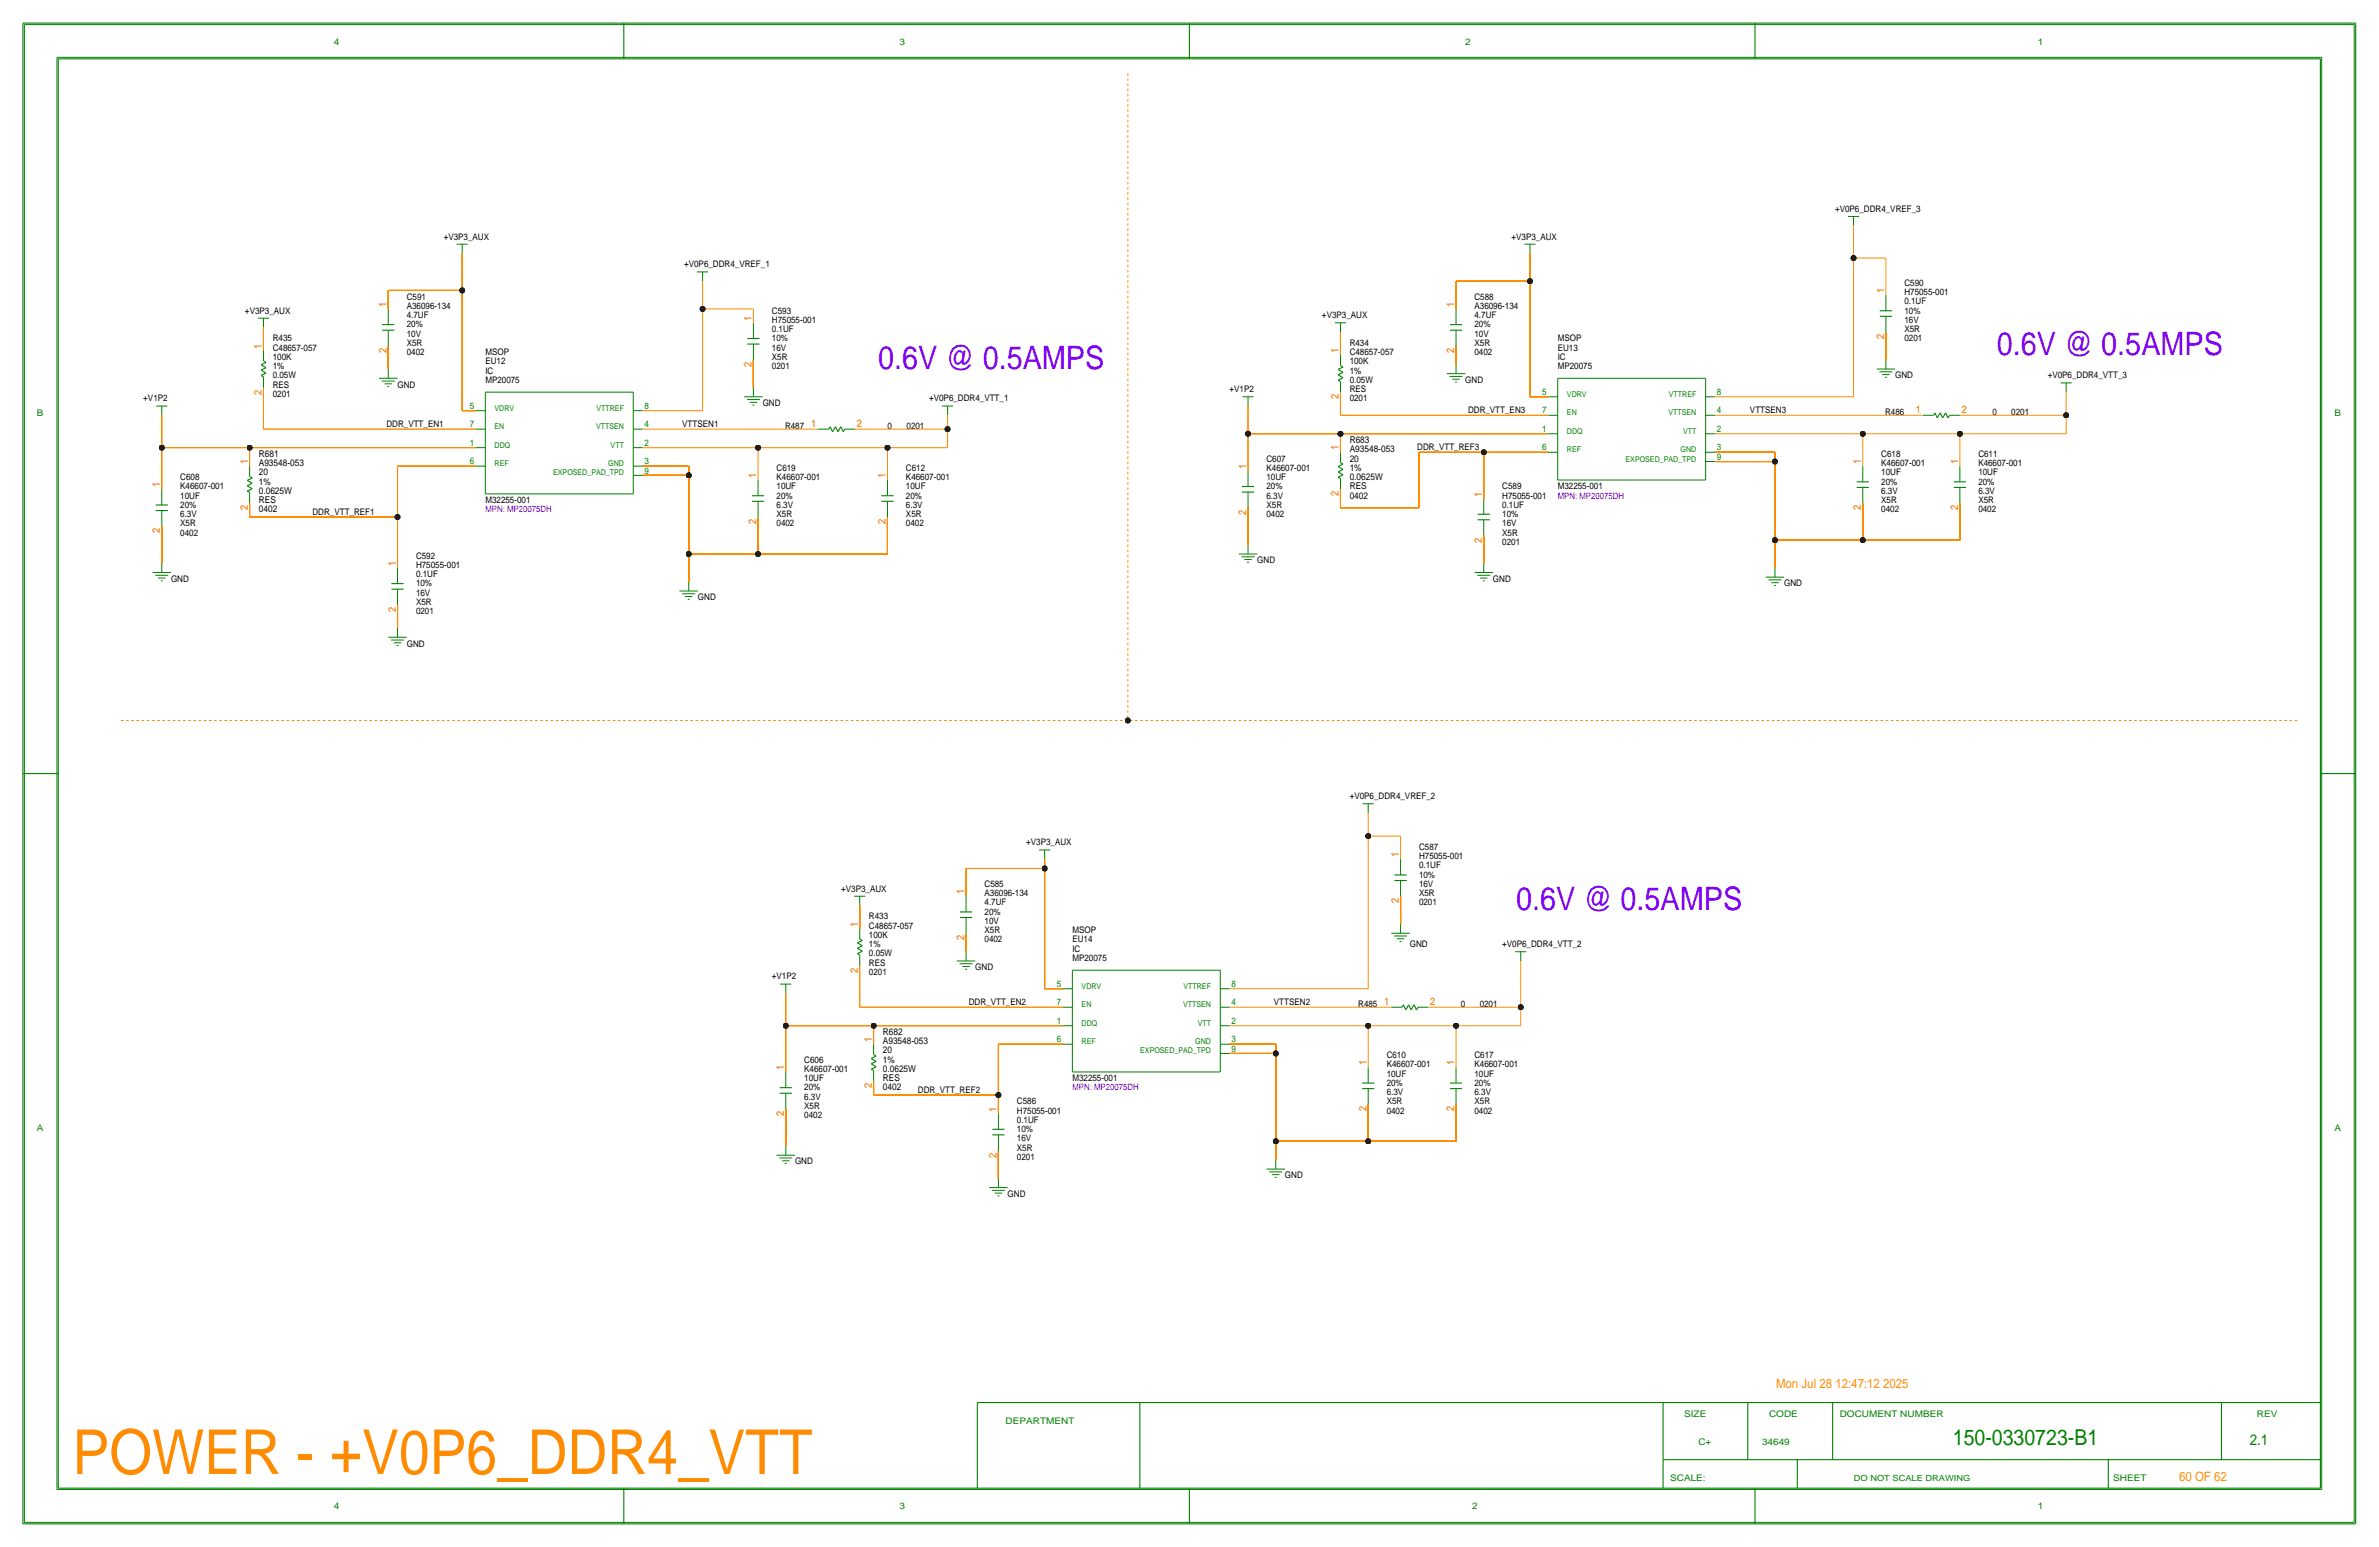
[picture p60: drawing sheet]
<svg xmlns="http://www.w3.org/2000/svg" width="654mm" height="425mm" viewBox="0 0 654 425" stroke-linecap="round" stroke-linejoin="round" font-family="sans-serif">
<defs><g id="words">
<text font-size="17" x="19.9" y="404.8">POWER - +V0P6_DDR4_VTT</text>
<g font-size="8.9">
<text x="241.3" y="101.3">0.6V @ 0.5AMPS</text>
<text x="548.6" y="97.5">0.6V @ 0.5AMPS</text>
<text x="416.6" y="249.9">0.6V @ 0.5AMPS</text>
</g>
<text font-size="6" x="536.5" y="397">150-0330723-B1</text>
<text font-size="4.1" x="618.1" y="397">2.1</text>
<g font-size="3.5">
<text x="488" y="381.3">Mon Jul 28 12:47:12 2025</text>
<text x="598.7" y="406.8">60 OF 62</text>
</g>
<g font-size="2.9">
<text x="517.7" y="80.5" transform="rotate(-90 517.7 80.5)">1</text>
<text x="106.2" y="84.3" transform="rotate(-90 106.2 84.3)">1</text>
<text x="206.5" y="88.1" transform="rotate(-90 206.5 88.1)">1</text>
<text x="399.5" y="84.3" transform="rotate(-90 399.5 84.3)">1</text>
<text x="71.9" y="95.8" transform="rotate(-90 71.9 95.8)">1</text>
<text x="517.7" y="93.1" transform="rotate(-90 517.7 93.1)">2</text>
<text x="106.2" y="96.9" transform="rotate(-90 106.2 96.9)">2</text>
<text x="206.5" y="100.7" transform="rotate(-90 206.5 100.7)">2</text>
<text x="367.8" y="97" transform="rotate(-90 367.8 97)">1</text>
<text x="399.5" y="96.9" transform="rotate(-90 399.5 96.9)">2</text>
<text x="71.9" y="108.4" transform="rotate(-90 71.9 108.4)">2</text>
<text x="367.8" y="109.6" transform="rotate(-90 367.8 109.6)">2</text>
<text x="526.4" y="113.5">1</text>
<text x="539" y="113.5">2</text>
<text x="222.9" y="117.3">1</text>
<text x="235.5" y="117.3">2</text>
<text x="367.8" y="123.7" transform="rotate(-90 367.8 123.7)">1</text>
<text x="68.1" y="127.5" transform="rotate(-90 68.1 127.5)">1</text>
<text x="207.8" y="131.3" transform="rotate(-90 207.8 131.3)">1</text>
<text x="243.3" y="131.3" transform="rotate(-90 243.3 131.3)">1</text>
<text x="342.4" y="128.8" transform="rotate(-90 342.4 128.8)">1</text>
<text x="511.3" y="127.5" transform="rotate(-90 511.3 127.5)">1</text>
<text x="538" y="127.5" transform="rotate(-90 538 127.5)">1</text>
<text x="43.9" y="133.9" transform="rotate(-90 43.9 133.9)">1</text>
<text x="367.8" y="136.3" transform="rotate(-90 367.8 136.3)">2</text>
<text x="407.2" y="136.4" transform="rotate(-90 407.2 136.4)">1</text>
<text x="68.1" y="140.1" transform="rotate(-90 68.1 140.1)">2</text>
<text x="207.8" y="143.9" transform="rotate(-90 207.8 143.9)">2</text>
<text x="243.3" y="143.9" transform="rotate(-90 243.3 143.9)">2</text>
<text x="342.4" y="141.4" transform="rotate(-90 342.4 141.4)">2</text>
<text x="511.3" y="140.1" transform="rotate(-90 511.3 140.1)">2</text>
<text x="538" y="140.1" transform="rotate(-90 538 140.1)">2</text>
<text x="407.2" y="149" transform="rotate(-90 407.2 149)">2</text>
<text x="108.7" y="155.4" transform="rotate(-90 108.7 155.4)">1</text>
<text x="108.7" y="168" transform="rotate(-90 108.7 168)">2</text>
<text x="384.3" y="235.5" transform="rotate(-90 384.3 235.5)">1</text>
<text x="264.9" y="245.6" transform="rotate(-90 264.9 245.6)">1</text>
<text x="384.3" y="248.1" transform="rotate(-90 384.3 248.1)">2</text>
<text x="235.7" y="254.5" transform="rotate(-90 235.7 254.5)">1</text>
<text x="264.9" y="258.2" transform="rotate(-90 264.9 258.2)">2</text>
<text x="235.7" y="267.1" transform="rotate(-90 235.7 267.1)">2</text>
<text x="380.3" y="276.1">1</text>
<text x="392.9" y="276.1">2</text>
<text x="239.5" y="286.3" transform="rotate(-90 239.5 286.3)">1</text>
<text x="215.4" y="293.9" transform="rotate(-90 215.4 293.9)">1</text>
<text x="375.4" y="292.6" transform="rotate(-90 375.4 292.6)">1</text>
<text x="399.5" y="292.6" transform="rotate(-90 399.5 292.6)">1</text>
<text x="273.8" y="305.3" transform="rotate(-90 273.8 305.3)">1</text>
<text x="375.4" y="305.2" transform="rotate(-90 375.4 305.2)">2</text>
<text x="399.5" y="305.2" transform="rotate(-90 399.5 305.2)">2</text>
<text x="215.4" y="306.5" transform="rotate(-90 215.4 306.5)">2</text>
<text x="273.8" y="317.9" transform="rotate(-90 273.8 317.9)">2</text>
</g>
<g font-size="2.9" fill="#f00">
<text x="43.9" y="146.5" transform="rotate(-90 43.9 146.5)">2</text>
<text x="239.5" y="298.9" transform="rotate(-90 239.5 298.9)">2</text>
</g>
<g font-size="2.6">
<text x="71.1" y="125.5">R681</text>
<text x="370.8" y="121.7">R683</text>
<text x="370.8" y="124.2">A93548-053</text>
<text x="71.1" y="130.6">20</text>
<text x="71.1" y="128">A93548-053</text>
<text x="370.8" y="129.3">1%</text>
<text x="370.8" y="126.7">20</text>
<text x="370.8" y="131.8">0.0625W</text>
<text x="71.1" y="133.1">1%</text>
<text x="71.1" y="135.6">0.0625W</text>
<text x="370.8" y="136.9">0402</text>
<text x="370.8" y="134.4">RES</text>
<text x="71.1" y="140.7">0402</text>
<text x="71.1" y="138.2">RES</text>
<text x="242.6" y="284.2">R682</text>
<text x="242.6" y="286.8">A93548-053</text>
<text x="242.6" y="289.3">20</text>
<text x="242.6" y="291.8">1%</text>
<text x="242.6" y="299.5">0402</text>
<text x="242.6" y="296.9">RES</text>
<text x="242.6" y="294.4">0.0625W</text>
</g>
<text font-size="2.5" fill="#008000" x="91.7" y="12.2">4</text>
<g font-size="2.5">
<text x="247.1" y="12.2">3</text>
<text x="402.5" y="12.2">2</text>
<text x="559.9" y="12.2">1</text>
<text x="504.2" y="58.2">+V0P6_DDR4_VREF_3</text>
<text x="121.9" y="65.8">+V3P3_AUX</text>
<text x="415.3" y="65.8">+V3P3_AUX</text>
<text x="188" y="73.4">+V0P6_DDR4_VREF_1</text>
<text x="111.8" y="82.3">C591</text>
<text x="405.1" y="82.3">C588</text>
<text x="523.2" y="78.5">C590</text>
<text x="523.2" y="83.6">0.1UF</text>
<text x="523.2" y="81">H75055-001</text>
<text x="67.3" y="86.1">+V3P3_AUX</text>
<text x="111.8" y="87.4">4.7UF</text>
<text x="111.8" y="84.8">A36096-134</text>
<text x="111.8" y="89.9">20%</text>
<text x="212.1" y="86.1">C593</text>
<text x="212.1" y="88.6">H75055-001</text>
<text x="363.2" y="87.4">+V3P3_AUX</text>
<text x="405.1" y="87.4">4.7UF</text>
<text x="405.1" y="84.8">A36096-134</text>
<text x="405.1" y="89.9">20%</text>
<text x="523.2" y="86.1">10%</text>
<text x="523.2" y="88.6">16V</text>
<text x="74.9" y="93.7">R435</text>
<text x="111.8" y="92.5">10V</text>
<text x="111.8" y="95">X5R</text>
<text x="212.1" y="91.2">0.1UF</text>
<text x="212.1" y="93.7">10%</text>
<text x="370.8" y="95">R434</text>
<text x="405.1" y="92.5">10V</text>
<text x="405.1" y="95">X5R</text>
<text x="428" y="93.7">MSOP</text>
<text x="523.2" y="93.7">0201</text>
<text x="523.2" y="91.2">X5R</text>
<text x="74.9" y="101.3">1%</text>
<text x="74.9" y="98.8">100K</text>
<text x="74.9" y="96.3">C48657-057</text>
<text x="111.8" y="97.5">0402</text>
<text x="133.3" y="100.1">EU12</text>
<text x="133.3" y="97.5">MSOP</text>
<text x="212.1" y="101.3">0201</text>
<text x="212.1" y="96.3">16V</text>
<text x="212.1" y="98.8">X5R</text>
<text x="370.8" y="100.1">100K</text>
<text x="370.8" y="97.5">C48657-057</text>
<text x="405.1" y="97.5">0402</text>
<text x="428" y="98.8">IC</text>
<text x="428" y="96.3">EU13</text>
<text x="428" y="101.3">MP20075</text>
<text x="74.9" y="106.4">RES</text>
<text x="74.9" y="103.9">0.05W</text>
<text x="109.2" y="106.4">GND</text>
<text x="133.3" y="105.2">MP20075</text>
<text x="133.3" y="102.6">IC</text>
<text x="337.8" y="107.7">+V1P2</text>
<text x="370.8" y="105.2">0.05W</text>
<text x="370.8" y="107.7">RES</text>
<text x="370.8" y="102.6">1%</text>
<text x="402.6" y="105.2">GND</text>
<text x="520.7" y="103.9">GND</text>
<text x="562.6" y="103.9">+V0P6_DDR4_VTT_3</text>
<text x="39.4" y="110.2">+V1P2</text>
<text x="74.9" y="109">0201</text>
<text x="129.1" y="112.3">5</text>
<text x="177" y="112.3">8</text>
<text x="209.5" y="111.5">GND</text>
<text x="255.3" y="110.2">+V0P6_DDR4_VTT_1</text>
<text x="370.8" y="110.2">0201</text>
<text x="403.4" y="113.5">DDR_VTT_EN3</text>
<text x="423.7" y="113.5">7</text>
<text x="423.7" y="108.5">5</text>
<text x="471.7" y="113.5">4</text>
<text x="471.7" y="108.5">8</text>
<text x="480.8" y="113.5">VTTSEN3</text>
<text x="10.2" y="114.3">B</text>
<text x="106.2" y="117.3">DDR_VTT_EN1</text>
<text x="129.1" y="117.3">7</text>
<text x="177" y="117.3">4</text>
<text x="187.5" y="117.3">VTTSEN1</text>
<text x="215.7" y="117.9">R487</text>
<text x="243.9" y="117.9">0</text>
<text x="249.1" y="117.9">0201</text>
<text x="423.7" y="118.6">1</text>
<text x="471.7" y="118.6">2</text>
<text x="518" y="114">R486</text>
<text x="547.4" y="114">0</text>
<text x="552.6" y="114">0201</text>
<text x="641.4" y="114.3">B</text>
<text x="129.1" y="122.4">1</text>
<text x="177" y="122.4">2</text>
<text x="389.4" y="123.7">DDR_VTT_REF3</text>
<text x="423.7" y="123.7">6</text>
<text x="471.7" y="123.7">3</text>
<text x="516.9" y="125.5">C618</text>
<text x="543.6" y="125.5">C611</text>
<text x="49.5" y="131.8">C608</text>
<text x="129.1" y="127.5">6</text>
<text x="177" y="127.5">3</text>
<text x="177" y="130">9</text>
<text x="213.4" y="129.3">C619</text>
<text x="213.4" y="131.8">K46607-001</text>
<text x="248.9" y="131.8">K46607-001</text>
<text x="248.9" y="129.3">C612</text>
<text x="348" y="126.7">C607</text>
<text x="348" y="131.8">10UF</text>
<text x="348" y="129.3">K46607-001</text>
<text x="471.7" y="126.2">9</text>
<text x="516.9" y="130.6">10UF</text>
<text x="516.9" y="128">K46607-001</text>
<text x="543.6" y="130.6">10UF</text>
<text x="543.6" y="128">K46607-001</text>
<text x="49.5" y="136.9">10UF</text>
<text x="49.5" y="134.4">K46607-001</text>
<text x="213.4" y="134.4">10UF</text>
<text x="213.4" y="136.9">20%</text>
<text x="248.9" y="134.4">10UF</text>
<text x="248.9" y="136.9">20%</text>
<text x="348" y="134.4">20%</text>
<text x="348" y="136.9">6.3V</text>
<text x="412.7" y="134.4">C589</text>
<text x="412.8" y="136.9">H75055-001</text>
<text x="428" y="134.4">M32255-001</text>
<text x="516.9" y="133.1">20%</text>
<text x="516.9" y="135.6">6.3V</text>
<text x="543.6" y="133.1">20%</text>
<text x="543.6" y="135.6">6.3V</text>
<text x="49.5" y="139.4">20%</text>
<text x="49.5" y="142">6.3V</text>
<text x="85.9" y="141.5">DDR_VTT_REF1</text>
<text x="133.3" y="138.2">M32255-001</text>
<text x="213.4" y="142">X5R</text>
<text x="213.4" y="139.4">6.3V</text>
<text x="248.9" y="139.4">6.3V</text>
<text x="248.9" y="142">X5R</text>
<text x="348" y="142">0402</text>
<text x="348" y="139.4">X5R</text>
<text x="412.8" y="139.4">0.1UF</text>
<text x="412.8" y="142">10%</text>
<text x="516.9" y="140.7">0402</text>
<text x="516.9" y="138.2">X5R</text>
<text x="543.6" y="140.7">0402</text>
<text x="543.6" y="138.2">X5R</text>
<text x="49.5" y="147.1">0402</text>
<text x="49.5" y="144.5">X5R</text>
<text x="213.4" y="144.5">0402</text>
<text x="248.9" y="144.5">0402</text>
<text x="412.7" y="149.6">0201</text>
<text x="412.8" y="144.5">16V</text>
<text x="412.8" y="147.1">X5R</text>
<text x="114.3" y="153.4">C592</text>
<text x="114.3" y="156">H75055-001</text>
<text x="345.4" y="154.7">GND</text>
<text x="47" y="159.8">GND</text>
<text x="114.3" y="158.5">0.1UF</text>
<text x="114.3" y="161">10%</text>
<text x="410.2" y="159.8">GND</text>
<text x="490.2" y="161">GND</text>
<text x="114.3" y="163.6">16V</text>
<text x="114.3" y="166.1">X5R</text>
<text x="191.8" y="164.8">GND</text>
<text x="114.3" y="168.7">0201</text>
<text x="111.8" y="177.5">GND</text>
<text x="370.8" y="219.5">+V0P6_DDR4_VREF_2</text>
<text x="281.9" y="232.2">+V3P3_AUX</text>
<text x="389.9" y="233.4">C587</text>
<text x="389.9" y="238.5">0.1UF</text>
<text x="389.9" y="236">H75055-001</text>
<text x="231.1" y="244.9">+V3P3_AUX</text>
<text x="270.5" y="243.6">C585</text>
<text x="389.9" y="241">10%</text>
<text x="389.9" y="243.6">16V</text>
<text x="270.5" y="251.2">20%</text>
<text x="270.5" y="248.7">4.7UF</text>
<text x="270.5" y="246.1">A36096-134</text>
<text x="389.9" y="248.7">0201</text>
<text x="389.9" y="246.1">X5R</text>
<text x="238.8" y="257.6">100K</text>
<text x="238.8" y="252.5">R433</text>
<text x="238.8" y="255">C48657-057</text>
<text x="270.5" y="256.3">X5R</text>
<text x="270.5" y="253.7">10V</text>
<text x="294.6" y="256.3">MSOP</text>
<text x="238.8" y="260.1">1%</text>
<text x="238.8" y="262.6">0.05W</text>
<text x="270.5" y="258.8">0402</text>
<text x="294.6" y="258.8">EU14</text>
<text x="294.6" y="261.4">IC</text>
<text x="294.6" y="263.9">MP20075</text>
<text x="387.3" y="260.1">GND</text>
<text x="412.7" y="260.1">+V0P6_DDR4_VTT_2</text>
<text x="212.1" y="269">+V1P2</text>
<text x="238.8" y="267.7">0201</text>
<text x="238.8" y="265.2">RES</text>
<text x="268" y="266.4">GND</text>
<text x="290.4" y="271">5</text>
<text x="338.3" y="271">8</text>
<text x="266.2" y="276.1">DDR_VTT_EN2</text>
<text x="290.4" y="281.2">1</text>
<text x="290.4" y="276.1">7</text>
<text x="338.3" y="281.2">2</text>
<text x="338.3" y="276.1">4</text>
<text x="350" y="276.1">VTTSEN2</text>
<text x="373.2" y="276.6">R485</text>
<text x="401.4" y="276.6">0</text>
<text x="406.6" y="276.6">0201</text>
<text x="290.4" y="286.3">6</text>
<text x="338.3" y="286.3">3</text>
<text x="221" y="291.8">C606</text>
<text x="338.3" y="288.8">9</text>
<text x="381" y="290.6">C610</text>
<text x="381" y="293.1">K46607-001</text>
<text x="405.1" y="290.6">C617</text>
<text x="405.1" y="293.1">K46607-001</text>
<text x="221" y="296.9">10UF</text>
<text x="221" y="299.5">20%</text>
<text x="221" y="294.4">K46607-001</text>
<text x="294.6" y="296.9">M32255-001</text>
<text x="381" y="295.7">10UF</text>
<text x="381" y="298.2">20%</text>
<text x="405.1" y="295.7">10UF</text>
<text x="405.1" y="298.2">20%</text>
<text x="221" y="304.5">X5R</text>
<text x="221" y="302">6.3V</text>
<text x="252.2" y="300.2">DDR_VTT_REF2</text>
<text x="279.4" y="303.3">C586</text>
<text x="279.4" y="305.8">H75055-001</text>
<text x="381" y="305.8">0402</text>
<text x="381" y="300.7">6.3V</text>
<text x="381" y="303.3">X5R</text>
<text x="405.1" y="305.8">0402</text>
<text x="405.1" y="300.7">6.3V</text>
<text x="405.1" y="303.3">X5R</text>
<text x="10.2" y="310.6">A</text>
<text x="221" y="307.1">0402</text>
<text x="279.4" y="308.4">0.1UF</text>
<text x="279.4" y="310.9">10%</text>
<text x="641.4" y="310.6">A</text>
<text x="279.4" y="313.4">16V</text>
<text x="279.4" y="316">X5R</text>
<text x="218.4" y="319.8">GND</text>
<text x="279.4" y="318.5">0201</text>
<text x="353.1" y="323.6">GND</text>
<text x="276.9" y="328.7">GND</text>
<text x="462.7" y="389.1">SIZE</text>
<text x="486.1" y="389.1">CODE</text>
<text x="505.5" y="389.1">DOCUMENT NUMBER</text>
<text x="620.1" y="389.1">REV</text>
<text x="276.3" y="391.1">DEPARTMENT</text>
<text x="466.6" y="397">C+</text>
<text x="484.1" y="397">34649</text>
<text x="458.9" y="406.8">SCALE:</text>
<text x="580.6" y="406.8">SHEET</text>
<text x="91.7" y="414.5">4</text>
<text x="247.1" y="414.5">3</text>
<text x="404.5" y="414.5">2</text>
<text x="559.9" y="414.5">1</text>
</g>
<g font-size="2.4">
<text x="428" y="136.9">MPN: MP20075DH</text>
<text x="133.3" y="140.7">MPN: MP20075DH</text>
<text x="294.6" y="299.5">MPN: MP20075DH</text>
</g>
<text font-size="2.3" x="509.4" y="406.8">DO NOT SCALE DRAWING</text>
<g font-size="2.2">
<text x="135.9" y="112.8">VDRV</text>
<text x="163.9" y="112.8">VTTREF</text>
<text x="430.5" y="109">VDRV</text>
<text x="458.5" y="109">VTTREF</text>
<text x="135.9" y="117.9">EN</text>
<text x="163.8" y="117.9">VTTSEN</text>
<text x="430.5" y="114">EN</text>
<text x="430.5" y="119.1">DDQ</text>
<text x="458.4" y="114">VTTSEN</text>
<text x="462.4" y="119.1">VTT</text>
<text x="135.9" y="122.9">DDQ</text>
<text x="167.8" y="122.9">VTT</text>
<text x="430.5" y="124.2">REF</text>
<text x="461.8" y="124.2">GND</text>
<text x="135.9" y="128">REF</text>
<text x="152" y="130.6">EXPOSED_PAD_TPD</text>
<text x="167.1" y="128">GND</text>
<text x="446.6" y="126.7">EXPOSED_PAD_TPD</text>
<text x="297.2" y="271.5">VDRV</text>
<text x="325.2" y="271.5">VTTREF</text>
<text x="297.2" y="276.6">EN</text>
<text x="297.2" y="281.7">DDQ</text>
<text x="325.1" y="276.6">VTTSEN</text>
<text x="329.1" y="281.7">VTT</text>
<text x="297.2" y="286.8">REF</text>
<text x="313.3" y="289.3">EXPOSED_PAD_TPD</text>
</g>
<text font-size="2.2" fill="#008000" x="328.4" y="286.8">GND</text>
</g></defs>
<!-- layer: Print Layer -->
<g fill="none" stroke="#000" stroke-width=".27">
<path d="M6.7 6.8h640.1zM6.7 6.8v411.3zM15.6 15.7h622.3zM15.6 15.7v393.3zM637.9 15.7v393.3zM646.8 6.8v411.3zM507.7 59.4h3.1zM509.3 59.4v2.6zM106.7 79.8h20.3zM106.7 79.8v5zM125.5 67.1h3zM127 67.1v2.5z"/>
<path d="M127 69.6v10.2zM127 79.8v33zM191.5 74.7h3.1zM193 74.7v2.5zM193 77.2v7.6zM400 77.2h20.4zM400 77.2v7.6zM418.8 67.1h3.1zM420.4 69.6v7.6zM420.4 77.2v31.8zM420.4 67.1v2.5zM509.3 70.9v38.1z"/>
<path d="M509.3 70.9h8.9zM509.3 62v8.9zM518.2 70.9v10.1zM70.9 87.4h3zM72.4 96.3v2.8zM72.4 87.4v2.5zM72.4 89.9v6.4zM106.7 95v6.3zM106.7 90.7v4.3zM106.7 84.8v4.4zM193 84.8v28zM193 84.8h14z"/>
<path d="M207 94.5v4.3zM207 88.6v4.4zM207 84.8v3.8zM207 98.8v7.6zM366.8 88.6h3zM368.3 97.5v2.9zM368.3 91.2v6.3zM368.3 88.6v2.6zM400 90.7v4.3zM400 84.8v4.4zM400 95v5.1zM518.2 86.9v4.3z"/>
<path d="M518.2 81v4.3zM518.2 98.8v2.5zM518.2 91.2v7.6zM42.9 111.5h3.1zM44.4 111.5v2.5zM44.4 114v8.9zM72.4 103.5v2.9zM72.4 117.9h58.4zM72.4 106.4v11.5zM104.1 103.9h5.1zM104.9 104.6h3.6zM105.7 105.4h2z"/>
<path d="M106.4 106.2h.5zM106.7 101.3v2.6zM127 112.8h3.8zM130.8 117.9h2.5zM130.8 112.8h2.5zM133.3 107.7v27.9zM133.3 107.7h40.7zM174 107.7v27.9zM174 112.8h2.5zM174 117.9h2.5zM176.5 117.9h48.3zM176.5 112.8h16.5z"/>
<path d="M204.5 109h5zM205.2 109.7h3.6zM206 110.5h2zM206.8 111.3h.5zM207 106.4v2.6zM224.8 117.9h2.9zM232.1 117.9h2.9zM234.9 117.9h25.4zM258.8 111.5h3.1zM260.3 111.5v2.5zM260.3 114v3.9zM260.3 117.9v5z"/>
<path d="M341.4 109h3zM342.9 109v2.5zM342.9 119.1h25.4zM342.9 111.5v7.6zM342.9 119.1v10.2zM368.3 104.7v3zM368.3 114h57.1zM368.3 107.7v6.3zM368.3 119.1h57.1zM368.3 119.1v5.1zM397.5 102.6h5.1zM398.3 103.4h3.5z"/>
<path d="M399 104.1h2.1zM399.8 104.9h.5zM400.1 100.1v2.5zM420.4 109h5zM425.4 119.1h2.6zM425.4 114h2.6zM425.4 109h2.6zM428 103.9v27.9zM428 103.9h40.6zM468.6 119.1h2.6zM468.6 103.9v27.9zM468.6 109h2.6z"/>
<path d="M468.6 114h2.6zM471.2 114h57.1zM471.2 119.1h40.6zM471.2 109h38.1zM511.8 119.1h26.7zM511.8 119.1v8.9zM515.6 101.3h5.1zM516.4 102.1h3.5zM517.1 102.9h2.1zM517.9 103.6h.5zM528.3 114h3zM535.6 114h2.9z"/>
<path d="M538.5 119.1h29.2zM538.5 114h29.2zM538.5 119.1v8.9zM566.2 105.2h3zM567.7 114v5.1zM567.7 107.7v6.3zM567.7 105.2v2.5zM44.4 134.4v4.3zM44.4 122.9h24.2zM44.4 122.9v11.5zM68.6 135.2v3zM68.6 128v2.9z"/>
<path d="M68.6 138.2v3.8zM68.6 122.9h62.2zM68.6 122.9v5.1zM109.2 128v14zM109.2 128h21.6zM130.8 128h2.5zM130.8 122.9h2.5zM133.3 135.6h40.7zM174 130.6h2.5zM174 128h2.5zM174 122.9h2.5zM176.5 130.6h12.7z"/>
<path d="M176.5 128h12.7zM176.5 122.9h31.8zM189.2 128v2.6zM189.2 130.6v21.5zM208.3 137.7v4.3zM208.3 131.8v4.3zM208.3 122.9h35.5zM208.3 122.9v8.9zM243.8 137.7v4.3zM243.8 131.8v4.3zM243.8 122.9h16.5zM243.8 122.9v8.9z"/>
<path d="M342.9 135.1v4.3zM342.9 129.3v4.3zM342.9 139.4v10.2zM368.3 131.4v3zM368.3 124.2v2.9zM368.3 139.4h21.6zM368.3 134.4v5zM389.9 124.2v15.2zM389.9 124.2h17.8zM407.7 124.2h17.7zM407.7 124.2v12.7zM407.7 136.9v4.3z"/>
<path d="M425.4 124.2h2.6zM428 131.8h40.6zM468.6 126.7h2.6zM468.6 124.2h2.6zM471.2 126.7h16.5zM471.2 124.2h16.5zM487.7 124.2v2.5zM487.7 126.7v21.6zM511.8 133.9v4.3zM511.8 128v4.3zM511.8 138.2v10.1zM538.5 133.9v4.3z"/>
<path d="M538.5 128v4.3zM538.5 138.2v10.1zM41.9 157.2h5.1zM42.7 158h3.5zM43.4 158.7h2.1zM44.2 159.5h.5zM44.4 140.2v4.3zM44.4 154.7v2.5zM44.4 144.5v10.2zM68.6 142h40.6zM109.2 142v14zM109.2 156v4.3z"/>
<path d="M189.2 159.8v2.5zM189.2 152.1h19.1zM189.2 152.1v7.7zM208.3 152.1h35.5zM208.3 142v10.1zM243.8 142v10.1zM340.4 152.1h5zM341.1 152.9h3.6zM341.9 153.7h2zM342.6 154.4h.6zM342.9 149.6v2.5zM405.1 157.2h5.1z"/>
<path d="M405.9 158h3.5zM406.7 158.7h2zM407.4 159.5h.5zM407.7 147.1v7.6zM407.7 142.7v4.4zM407.7 154.7v2.5zM485.1 158.5h5.1zM485.9 159.3h3.6zM487.7 156v2.5zM487.7 148.3h24.1zM487.7 148.3v7.7zM511.8 148.3h26.7z"/>
<path d="M106.7 175h5.1zM107.4 175.8h3.6zM108.2 176.5h2zM109 177.3h.5zM109.2 166.1v6.4zM109.2 161.8v4.3zM109.2 172.5v2.5zM186.7 162.3h5.1zM187.5 163.1h3.5zM188.2 163.8h2zM189 164.6h.5zM486.7 160h2z"/>
<path d="M487.4 160.8h.5zM265.4 238.5h21.6zM265.4 238.5v7.6zM285.5 233.4h3zM287 238.5v33zM287 236v2.5zM287 233.4v2.6zM374.4 220.7h3zM375.9 229.6v41.9zM375.9 229.6h8.9zM375.9 223.3v6.3zM375.9 220.7v2.6z"/>
<path d="M384.8 236v4.3zM384.8 229.6v6.4zM234.7 246.1h3zM236.2 255v2.9zM236.2 248.7v6.3zM236.2 246.1v2.6zM265.4 252v4.3zM265.4 246.1v4.3zM265.4 256.3v5.1zM382.3 256.3h5zM383 257h3.6zM383.8 257.8h2z"/>
<path d="M384.6 258.6h.5zM384.8 241.8v4.3zM384.8 253.7v2.6zM384.8 246.1v7.6zM214.4 270.3h3zM215.9 270.3v2.5zM215.9 272.8v8.9zM236.2 262.2v3zM236.2 276.6h55.9zM236.2 265.2v11.4zM262.9 263.9h5.1zM263.7 264.7h3.5z"/>
<path d="M264.4 265.4h2zM265.2 266.2h.5zM265.4 261.4v2.5zM287 271.5h5.1zM292.1 276.6h2.5zM292.1 271.5h2.5zM294.6 266.4v28zM294.6 266.4h40.7zM335.3 266.4v28zM335.3 271.5h2.5zM335.3 276.6h2.5zM337.8 276.6h44.5z"/>
<path d="M337.8 271.5h38.1zM382.3 276.6h2.9zM389.6 276.6h2.8zM392.4 276.6h25.4zM416.3 261.4h3.1zM417.8 276.6v5.1zM417.8 263.9v12.7zM417.8 261.4v2.5zM215.9 294.4v4.3zM215.9 281.7h24.1zM215.9 281.7v12.7zM240 294v2.9z"/>
<path d="M240 286.8v2.8zM240 296.9v3.8zM240 281.7h52.1zM240 281.7v5.1zM274.3 286.8v13.9zM274.3 286.8h17.8zM292.1 286.8h2.5zM292.1 281.7h2.5zM294.6 294.4h40.7zM335.3 289.3h2.5zM335.3 286.8h2.5zM335.3 281.7h2.5z"/>
<path d="M337.8 281.7h38.1zM337.8 289.3h12.7zM337.8 286.8h12.7zM350.5 286.8v2.5zM350.5 289.3v24.1zM375.9 281.7h24.1zM375.9 281.7v11.4zM375.9 299v4.3zM375.9 293.1v4.3zM400 299v4.3zM400 293.1v4.3zM400 281.7h17.8z"/>
<path d="M400 281.7v11.4zM213.4 317.2h5zM214.1 318h3.6zM214.9 318.8h2zM215.6 319.5h.6zM215.9 300.2v4.3zM215.9 314.7v2.5zM215.9 304.5v10.2zM240 300.7h34.3zM274.3 311.7v4.3zM274.3 305.8v4.3zM274.3 300.7v5.1z"/>
<path d="M274.3 316v7.6zM350.5 313.4h25.4zM350.5 313.4v5.1zM350.5 318.5v2.6zM375.9 313.4h24.1zM375.9 303.3v10.1zM400 303.3v10.1zM271.8 326.1h5.1zM272.5 326.9h3.6zM273.3 327.7h2zM274.1 328.4h.5zM274.3 323.6v2.5z"/>
<path d="M348 321.1h5.1zM348.7 321.8h3.6zM349.5 322.6h2zM350.3 323.3h.5zM6.7 418.1h640.1zM15.6 409h622.3z"/>
</g>
<path d="M309.9 20.1v177.8M309.9 197.9h-276.9M631.2 197.9h-321.3" fill="none" stroke="#000" stroke-width=".27" stroke-dasharray=".7" stroke-linecap="butt"/>
<g fill="#000" stroke="#000" stroke-width=".27">
<circle cx="127" cy="79.8" r=".71"/>
<circle cx="420.4" cy="77.2" r=".71"/>
<circle cx="509.3" cy="70.9" r=".71"/>
<circle cx="193" cy="84.8" r=".71"/>
<circle cx="260.4" cy="117.9" r=".71"/>
<circle cx="342.9" cy="119.1" r=".71"/>
<circle cx="368.3" cy="119.1" r=".71"/>
<circle cx="511.8" cy="119.1" r=".71"/>
<circle cx="538.5" cy="119.1" r=".71"/>
<circle cx="567.7" cy="114" r=".71"/>
<circle cx="44.5" cy="122.9" r=".71"/>
<circle cx="68.6" cy="122.9" r=".71"/>
<circle cx="189.2" cy="130.6" r=".71"/>
<circle cx="208.3" cy="122.9" r=".71"/>
<circle cx="243.8" cy="122.9" r=".71"/>
<circle cx="407.7" cy="124.2" r=".71"/>
<circle cx="487.7" cy="126.7" r=".71"/>
<circle cx="109.2" cy="142" r=".71"/>
<circle cx="189.2" cy="152.1" r=".71"/>
<circle cx="208.3" cy="152.1" r=".71"/>
<circle cx="487.7" cy="148.3" r=".71"/>
<circle cx="511.8" cy="148.3" r=".71"/>
<circle cx="309.9" cy="197.9" r=".71"/>
<circle cx="287" cy="238.5" r=".71"/>
<circle cx="375.9" cy="229.6" r=".71"/>
<circle cx="417.8" cy="276.6" r=".71"/>
<circle cx="215.9" cy="281.7" r=".71"/>
<circle cx="240" cy="281.7" r=".71"/>
<circle cx="350.5" cy="289.3" r=".71"/>
<circle cx="375.9" cy="281.7" r=".71"/>
<circle cx="400.1" cy="281.7" r=".71"/>
<circle cx="274.3" cy="300.7" r=".71"/>
<circle cx="350.5" cy="313.4" r=".71"/>
<circle cx="375.9" cy="313.4" r=".71"/>
</g>
<g fill="none" stroke="#000" stroke-width=".3">
<path d="M6.3 6.3h640.9zM6.3 6.3v412.2zM16 16.2h621.5zM16 16.2v392.5zM171.4 6.3v9.9zM326.8 6.3v9.9zM482.2 6.3v9.9zM637.5 16.2v392.5zM647.2 6.3v412.2zM72.4 99.1l.7 .4zM105 89.2h3.4zM105 90.7h3.4z"/>
<path d="M205.3 93h3.4zM205.3 94.5h3.4zM398.4 89.2h3.3zM398.4 90.7h3.3zM516.5 85.3h3.3zM516.5 86.9h3.3zM71.7 103.1l.7 .4zM71.7 103.1l1.4-.6zM71.7 101.7l1.4 .8zM71.7 101.7l1.4-.7zM71.7 100.2l1.4 .8zM71.7 100.2l1.4-.7z"/>
<path d="M228.1 117.2l-.4 .7zM228.1 117.2l.7 1.4zM229.6 117.2l-.8 1.4zM229.6 117.2l.6 1.4zM231 117.2l-.8 1.4zM231 117.2l.7 1.4zM232.1 117.9l-.4 .7zM367.6 104.4l.7 .3zM367.6 104.4l1.4-.7zM367.6 102.9l1.4 .8zM367.6 102.9l1.4-.6zM367.6 101.4l1.4 .9z"/>
<path d="M367.6 101.4l1.4-.6zM368.3 100.4l.7 .4zM531.6 113.4l-.3 .6zM531.6 113.4l.7 1.4zM533.1 113.4l-.8 1.4zM533.1 113.4l.7 1.4zM534.6 113.4l-.8 1.4zM534.6 113.4l.6 1.4zM535.6 114l-.4 .8zM42.8 138.7h3.3zM67.9 134.9l.7 .3zM67.9 134.9l1.4-.7z"/>
<path d="M67.9 133.4l1.4 .8zM67.9 133.4l1.4-.7zM67.9 131.9l1.4 .8zM67.9 131.9l1.4-.6zM68.6 130.9l.7 .4zM206.6 136.1h3.4zM206.6 137.7h3.4zM242.2 136.1h3.3zM242.2 137.7h3.3zM341.2 133.6h3.4zM341.2 135.1h3.4zM367.6 131.1l.7 .3z"/>
<path d="M367.6 131.1l1.4-.7zM367.6 129.6l1.4 .8zM367.6 129.6l1.4-.7zM367.6 128.1l1.4 .8zM367.6 128.1l1.4-.6zM368.3 127.1l.7 .4zM510.1 132.3h3.4zM510.1 133.9h3.4zM536.8 132.3h3.4zM536.8 133.9h3.4zM42.8 140.2h3.3zM406 141.2h3.3z"/>
<path d="M406 142.7h3.3zM107.5 160.3h3.4zM107.5 161.8h3.4zM6.3 212.4h9.7zM637.5 212.4h9.7zM235.6 258.9l1.3 .8zM235.6 258.9l1.3-.6zM236.2 257.9l.7 .4zM263.8 250.4h3.3zM263.8 252h3.3zM383.1 240.3h3.4zM383.1 241.8h3.4z"/>
<path d="M235.6 261.9l.6 .3zM235.6 261.9l1.3-.7zM235.6 260.4l1.3 .8zM235.6 260.4l1.3-.7zM385.6 275.9l-.4 .7zM385.6 275.9l.6 1.4zM387 275.9l-.8 1.4zM387 275.9l.7 1.4zM388.5 275.9l-.8 1.4zM388.5 275.9l.7 1.4zM389.6 276.6l-.4 .7zM214.2 298.7h3.4z"/>
<path d="M239.4 293.6l.6 .4zM239.4 293.6l1.3-.6zM239.4 292.2l1.3 .8zM239.4 292.2l1.3-.7zM239.4 290.7l1.3 .8zM239.4 290.7l1.3-.7zM240 289.6l.7 .4zM374.2 297.4h3.4zM374.2 299h3.4zM398.4 297.4h3.3zM398.4 299h3.3zM214.2 300.2h3.4z"/>
<path d="M272.6 310.1h3.4zM272.6 311.7h3.4zM268.5 385.2v23.5zM268.5 385.2h369zM313.2 385.2v23.5zM456.9 385.2v23.5zM480.2 385.2v15.7zM503.5 385.2v15.7zM610.4 385.2v15.7zM6.3 418.5h640.9zM16 408.7h621.5zM171.4 408.7v9.8z"/>
<path d="M326.8 408.7v9.8zM456.9 400.9h180.6zM482.2 408.7v9.8zM493.8 400.9v7.8zM579.3 400.9v7.8z"/>
</g>
<!-- layer: Nets -->
<g fill="none" stroke="#ff8c00" stroke-width=".27">
<path d="M106.7 79.8v5zM106.7 79.8h20.3zM127 79.8v33zM127 69.6v10.2zM193 77.2v7.6zM400 77.2v7.6zM400 77.2h20.4zM420.4 77.2v31.8zM420.4 69.6v7.6zM509.3 62v8.9zM509.3 70.9h8.9zM509.3 70.9v38.1z"/>
<path d="M518.2 70.9v10.1zM72.4 89.9v6.4zM106.7 95v6.3zM193 84.8h14zM193 84.8v28zM207 98.8v7.6zM207 84.8v3.8zM368.3 91.2v6.3zM400 95v5.1zM518.2 91.2v7.6zM44.4 114v8.9zM72.4 106.4v11.5z"/>
<path d="M72.4 117.9h58.4zM127 112.8h3.8zM176.5 112.8h16.5zM176.5 117.9h48.3zM234.9 117.9h25.4zM260.3 117.9v5zM260.3 114v3.9zM342.9 119.1v10.2zM342.9 111.5v7.6zM342.9 119.1h25.4zM368.3 119.1v5.1zM368.3 119.1h57.1z"/>
<path d="M368.3 107.7v6.3zM368.3 114h57.1zM420.4 109h5zM471.2 114h57.1zM471.2 109h38.1zM471.2 119.1h40.6zM511.8 119.1v8.9zM511.8 119.1h26.7zM538.5 119.1v8.9zM538.5 114h29.2zM538.5 119.1h29.2zM567.7 107.7v6.3z"/>
<path d="M567.7 114v5.1zM44.4 122.9v11.5zM44.4 122.9h24.2zM68.6 122.9v5.1zM68.6 122.9h62.2zM68.6 138.2v3.8zM109.2 128v14zM109.2 128h21.6zM176.5 128h12.7zM176.5 130.6h12.7zM176.5 122.9h31.8zM189.2 130.6v21.5z"/>
<path d="M189.2 128v2.6zM208.3 122.9v8.9zM208.3 122.9h35.5zM243.8 122.9v8.9zM243.8 122.9h16.5zM342.9 139.4v10.2zM368.3 134.4v5zM368.3 139.4h21.6zM389.9 124.2v15.2zM389.9 124.2h17.8zM407.7 124.2v12.7zM407.7 124.2h17.7z"/>
<path d="M471.2 124.2h16.5zM471.2 126.7h16.5zM487.7 126.7v21.6zM487.7 124.2v2.5zM511.8 138.2v10.1zM538.5 138.2v10.1zM44.4 144.5v10.2zM68.6 142h40.6zM109.2 142v14zM189.2 152.1v7.7zM189.2 152.1h19.1zM208.3 142v10.1z"/>
<path d="M208.3 152.1h35.5zM243.8 142v10.1zM407.7 147.1v7.6zM487.7 148.3v7.7zM487.7 148.3h24.1zM511.8 148.3h26.7zM109.2 166.1v6.4zM265.4 238.5v7.6zM265.4 238.5h21.6zM287 236v2.5zM287 238.5v33zM375.9 223.3v6.3z"/>
<path d="M375.9 229.6h8.9zM375.9 229.6v41.9zM384.8 229.6v6.4zM236.2 248.7v6.3zM265.4 256.3v5.1zM384.8 246.1v7.6zM215.9 272.8v8.9zM236.2 265.2v11.4zM236.2 276.6h55.9zM287 271.5h5.1zM337.8 271.5h38.1zM337.8 276.6h44.5z"/>
<path d="M392.4 276.6h25.4zM417.8 263.9v12.7zM417.8 276.6v5.1zM215.9 281.7v12.7zM215.9 281.7h24.1zM240 281.7v5.1zM240 281.7h52.1zM240 296.9v3.8zM274.3 286.8v13.9zM274.3 286.8h17.8zM337.8 286.8h12.7zM337.8 289.3h12.7z"/>
<path d="M337.8 281.7h38.1zM350.5 289.3v24.1zM350.5 286.8v2.5zM375.9 281.7v11.4zM375.9 281.7h24.1zM400 281.7v11.4zM400 281.7h17.8zM215.9 304.5v10.2zM240 300.7h34.3zM274.3 316v7.6zM274.3 300.7v5.1zM350.5 313.4v5.1z"/>
<path d="M350.5 313.4h25.4zM375.9 303.3v10.1zM375.9 313.4h24.1zM400 303.3v10.1z"/>
</g>
<path d="M309.9 20.1v177.8M309.9 197.9h-276.9M631.2 197.9h-321.3" fill="none" stroke="#ff8c00" stroke-width=".27" stroke-dasharray=".7" stroke-linecap="butt"/>
<g fill="#000" stroke="#000" stroke-width=".27">
<circle cx="127" cy="79.8" r=".71"/>
<circle cx="420.4" cy="77.2" r=".71"/>
<circle cx="509.3" cy="70.9" r=".71"/>
<circle cx="193" cy="84.8" r=".71"/>
<circle cx="260.4" cy="117.9" r=".71"/>
<circle cx="342.9" cy="119.1" r=".71"/>
<circle cx="368.3" cy="119.1" r=".71"/>
<circle cx="511.8" cy="119.1" r=".71"/>
<circle cx="538.5" cy="119.1" r=".71"/>
<circle cx="567.7" cy="114" r=".71"/>
<circle cx="44.5" cy="122.9" r=".71"/>
<circle cx="68.6" cy="122.9" r=".71"/>
<circle cx="189.2" cy="130.6" r=".71"/>
<circle cx="208.3" cy="122.9" r=".71"/>
<circle cx="243.8" cy="122.9" r=".71"/>
<circle cx="407.7" cy="124.2" r=".71"/>
<circle cx="487.7" cy="126.7" r=".71"/>
<circle cx="109.2" cy="142" r=".71"/>
<circle cx="189.2" cy="152.1" r=".71"/>
<circle cx="208.3" cy="152.1" r=".71"/>
<circle cx="487.7" cy="148.3" r=".71"/>
<circle cx="511.8" cy="148.3" r=".71"/>
<circle cx="309.9" cy="197.9" r=".71"/>
<circle cx="287" cy="238.5" r=".71"/>
<circle cx="375.9" cy="229.6" r=".71"/>
<circle cx="417.8" cy="276.6" r=".71"/>
<circle cx="215.9" cy="281.7" r=".71"/>
<circle cx="240" cy="281.7" r=".71"/>
<circle cx="350.5" cy="289.3" r=".71"/>
<circle cx="375.9" cy="281.7" r=".71"/>
<circle cx="400.1" cy="281.7" r=".71"/>
<circle cx="274.3" cy="300.7" r=".71"/>
<circle cx="350.5" cy="313.4" r=".71"/>
<circle cx="375.9" cy="313.4" r=".71"/>
</g>
<!-- layer: Components -->
<g fill="none" stroke="#008000" stroke-width=".27">
<path d="M507.7 59.4h3.1zM509.3 59.4v2.6zM125.5 67.1h3zM127 67.1v2.5zM191.5 74.7h3.1zM193 74.7v2.5zM418.8 67.1h3.1zM420.4 67.1v2.5zM70.9 87.4h3zM72.4 87.4v2.5zM72.4 96.3v2.8zM106.7 90.7v4.3z"/>
<path d="M106.7 84.8v4.4zM207 94.5v4.3zM207 88.6v4.4zM366.8 88.6h3zM368.3 88.6v2.6zM368.3 97.5v2.9zM400 90.7v4.3zM400 84.8v4.4zM518.2 86.9v4.3zM518.2 81v4.3zM518.2 98.8v2.5zM42.9 111.5h3.1z"/>
<path d="M44.4 111.5v2.5zM72.4 103.5v2.9zM104.1 103.9h5.1zM104.9 104.6h3.6zM105.7 105.4h2zM106.4 106.2h.5zM106.7 101.3v2.6zM130.8 117.9h2.5zM130.8 112.8h2.5zM133.3 107.7v27.9zM133.3 107.7h40.7zM174 107.7v27.9z"/>
<path d="M174 112.8h2.5zM174 117.9h2.5zM204.5 109h5zM205.2 109.7h3.6zM206 110.5h2zM206.8 111.3h.5zM207 106.4v2.6zM224.8 117.9h2.9zM232.1 117.9h2.8zM258.8 111.5h3.1zM260.3 111.5v2.5zM341.4 109h3z"/>
<path d="M342.9 109v2.5zM368.3 104.7v3zM397.5 102.6h5.1zM398.3 103.4h3.5zM399 104.1h2.1zM399.8 104.9h.5zM400 100.1v2.5zM425.4 119.1h2.6zM425.4 114h2.6zM425.4 109h2.6zM428 103.9v27.9zM428 103.9h40.6z"/>
<path d="M468.6 119.1h2.6zM468.6 103.9v27.9zM468.6 109h2.6zM468.6 114h2.6zM515.6 101.3h5.1zM516.4 102.1h3.5zM517.1 102.9h2.1zM517.9 103.6h.5zM528.3 114h3zM535.6 114h2.9zM566.2 105.2h3zM567.7 105.2v2.5z"/>
<path d="M44.4 134.4v4.3zM68.6 135.2v3zM68.6 128v2.9zM130.8 128h2.5zM130.8 122.9h2.5zM133.3 135.6h40.7zM174 130.6h2.5zM174 128h2.5zM174 122.9h2.5zM208.3 137.7v4.3zM208.3 131.8v4.3zM243.8 137.7v4.3z"/>
<path d="M243.8 131.8v4.3zM342.9 135.1v4.3zM342.9 129.3v4.3zM368.3 131.4v3zM368.3 124.2v2.9zM407.7 136.9v4.3zM425.4 124.2h2.6zM428 131.8h40.6zM468.6 126.7h2.6zM468.6 124.2h2.6zM511.8 133.9v4.3zM511.8 128v4.3z"/>
<path d="M538.5 133.9v4.3zM538.5 128v4.3zM41.9 157.2h5.1zM42.7 158h3.5zM43.4 158.7h2.1zM44.2 159.5h.5zM44.4 154.7v2.5zM44.4 140.2v4.3zM109.2 156v4.3zM189.2 159.8v2.5zM340.4 152.1h5zM341.1 152.9h3.6z"/>
<path d="M341.9 153.7h2zM342.6 154.4h.6zM342.9 149.6v2.5zM405.1 157.2h5.1zM405.9 158h3.5zM406.7 158.7h2zM407.4 159.5h.5zM407.7 142.7v4.4zM407.7 154.7v2.5zM485.1 158.5h5.1zM485.9 159.3h3.6zM487.7 156v2.5z"/>
<path d="M106.7 175h5.1zM107.4 175.8h3.6zM108.2 176.5h2zM109 177.3h.5zM109.2 161.8v4.3zM109.2 172.5v2.5zM186.7 162.3h5.1zM187.5 163.1h3.5zM188.2 163.8h2zM189 164.6h.5zM486.7 160h2zM487.4 160.8h.5z"/>
<path d="M285.5 233.4h3zM287 233.4v2.6zM374.4 220.7h3zM375.9 220.7v2.6zM384.8 236v4.3zM234.7 246.1h3zM236.2 255v2.9zM236.2 246.1v2.6zM265.4 252v4.3zM265.4 246.1v4.3zM382.3 256.3h5zM383 257h3.6z"/>
<path d="M383.8 257.8h2zM384.6 258.6h.5zM384.8 241.8v4.3zM384.8 253.7v2.6zM214.4 270.3h3zM215.9 270.3v2.5zM236.2 262.2v3zM262.9 263.9h5.1zM263.7 264.7h3.5zM264.4 265.4h2zM265.2 266.2h.5zM265.4 261.4v2.5z"/>
<path d="M292.1 276.6h2.5zM292.1 271.5h2.5zM294.6 266.4v28zM294.6 266.4h40.7zM335.3 266.4v28zM335.3 271.5h2.5zM335.3 276.6h2.5zM382.3 276.6h2.9zM389.6 276.6h2.8zM416.3 261.4h3.1zM417.8 261.4v2.5zM215.9 294.4v4.3z"/>
<path d="M240 294v2.9zM240 286.8v2.8zM292.1 286.8h2.5zM292.1 281.7h2.5zM294.6 294.4h40.7zM335.3 289.3h2.5zM335.3 286.8h2.5zM335.3 281.7h2.5zM375.9 299v4.3zM375.9 293.1v4.3zM400 299v4.3zM400 293.1v4.3z"/>
<path d="M213.4 317.2h5zM214.1 318h3.6zM214.9 318.8h2zM215.6 319.5h.6zM215.9 314.7v2.5zM215.9 300.2v4.3zM274.3 311.7v4.3zM274.3 305.8v4.3zM350.5 318.5v2.6zM271.8 326.1h5.1zM272.5 326.9h3.6zM273.3 327.7h2z"/>
<path d="M274.1 328.4h.5zM274.3 323.6v2.5zM348 321.1h5.1zM348.7 321.8h3.6zM349.5 322.6h2zM350.3 323.3h.5z"/>
</g>
<g fill="none" stroke="#008000" stroke-width=".3">
<path d="M72.4 99.1l.7 .4zM105 89.2h3.4zM105 90.7h3.4zM205.3 93h3.4zM205.3 94.5h3.4zM398.4 89.2h3.3zM398.4 90.7h3.3zM516.5 85.3h3.3zM516.5 86.9h3.3zM71.7 103.1l.7 .4zM71.7 103.1l1.4-.6zM71.7 101.7l1.4 .8z"/>
<path d="M71.7 101.7l1.4-.7zM71.7 100.2l1.4 .8zM71.7 100.2l1.4-.7zM228.1 117.2l-.4 .7zM228.1 117.2l.7 1.4zM229.6 117.2l-.8 1.4zM229.6 117.2l.6 1.4zM231 117.2l-.8 1.4zM231 117.2l.7 1.4zM232.1 117.9l-.4 .7zM367.6 104.4l.7 .3zM367.6 104.4l1.4-.7z"/>
<path d="M367.6 102.9l1.4 .8zM367.6 102.9l1.4-.6zM367.6 101.4l1.4 .9zM367.6 101.4l1.4-.6zM368.3 100.4l.7 .4zM531.6 113.4l-.3 .6zM531.6 113.4l.7 1.4zM533.1 113.4l-.8 1.4zM533.1 113.4l.7 1.4zM534.6 113.4l-.8 1.4zM534.6 113.4l.6 1.4zM535.6 114l-.4 .8z"/>
<path d="M42.8 138.7h3.3zM67.9 134.9l.7 .3zM67.9 134.9l1.4-.7zM67.9 133.4l1.4 .8zM67.9 133.4l1.4-.7zM67.9 131.9l1.4 .8zM67.9 131.9l1.4-.6zM68.6 130.9l.7 .4zM206.6 136.1h3.4zM206.6 137.7h3.4zM242.2 136.1h3.3zM242.2 137.7h3.3z"/>
<path d="M341.2 133.6h3.4zM341.2 135.1h3.4zM367.6 131.1l.7 .3zM367.6 131.1l1.4-.7zM367.6 129.6l1.4 .8zM367.6 129.6l1.4-.7zM367.6 128.1l1.4 .8zM367.6 128.1l1.4-.6zM368.3 127.1l.7 .4zM510.1 132.3h3.4zM510.1 133.9h3.4zM536.8 132.3h3.4z"/>
<path d="M536.8 133.9h3.4zM42.8 140.2h3.3zM406 141.2h3.3zM406 142.7h3.3zM107.5 160.3h3.4zM107.5 161.8h3.4zM235.6 258.9l1.3 .8zM235.6 258.9l1.3-.6zM236.2 257.9l.7 .4zM263.8 250.4h3.3zM263.8 252h3.3zM383.1 240.3h3.4z"/>
<path d="M383.1 241.8h3.4zM235.6 261.9l.6 .3zM235.6 261.9l1.3-.7zM235.6 260.4l1.3 .8zM235.6 260.4l1.3-.7zM385.6 275.9l-.4 .7zM385.6 275.9l.6 1.4zM387 275.9l-.8 1.4zM387 275.9l.7 1.4zM388.5 275.9l-.8 1.4zM388.5 275.9l.7 1.4zM389.6 276.6l-.4 .7z"/>
<path d="M214.2 298.7h3.4zM239.4 293.6l.6 .4zM239.4 293.6l1.3-.6zM239.4 292.2l1.3 .8zM239.4 292.2l1.3-.7zM239.4 290.7l1.3 .8zM239.4 290.7l1.3-.7zM240 289.6l.7 .4zM374.2 297.4h3.4zM374.2 299h3.4zM398.4 297.4h3.3zM398.4 299h3.3z"/>
<path d="M214.2 300.2h3.4zM272.6 310.1h3.4zM272.6 311.7h3.4z"/>
</g>
<!-- layer: Page Border and Title Block -->
<g fill="none" stroke="#008000" stroke-width=".3">
<path d="M6.3 6.3h640.9zM6.3 6.3v412.2zM16 16.2h621.5zM16 16.2v392.5zM171.4 6.3v9.9zM326.8 6.3v9.9zM482.2 6.3v9.9zM637.5 16.2v392.5zM647.2 6.3v412.2zM6.3 212.4h9.7zM637.5 212.4h9.7zM268.5 385.2v23.5z"/>
<path d="M268.5 385.2h369zM313.2 385.2v23.5zM456.9 385.2v23.5zM480.2 385.2v15.7zM503.5 385.2v15.7zM610.4 385.2v15.7zM6.3 418.5h640.9zM16 408.7h621.5zM171.4 408.7v9.8zM326.8 408.7v9.8zM456.9 400.9h180.6zM482.2 408.7v9.8z"/>
<path d="M493.8 400.9v7.8zM579.3 400.9v7.8z"/>
</g>
<path d="M6.7 6.8h640.1zM6.7 6.8v411.3zM15.6 15.7h622.3zM15.6 15.7v393.3zM637.9 15.7v393.3zM646.8 6.8v411.3zM6.7 418.1h640.1zM15.6 409h622.3z" fill="none" stroke="#008000" stroke-width=".27"/>
<use href="#words"/>
</svg>
